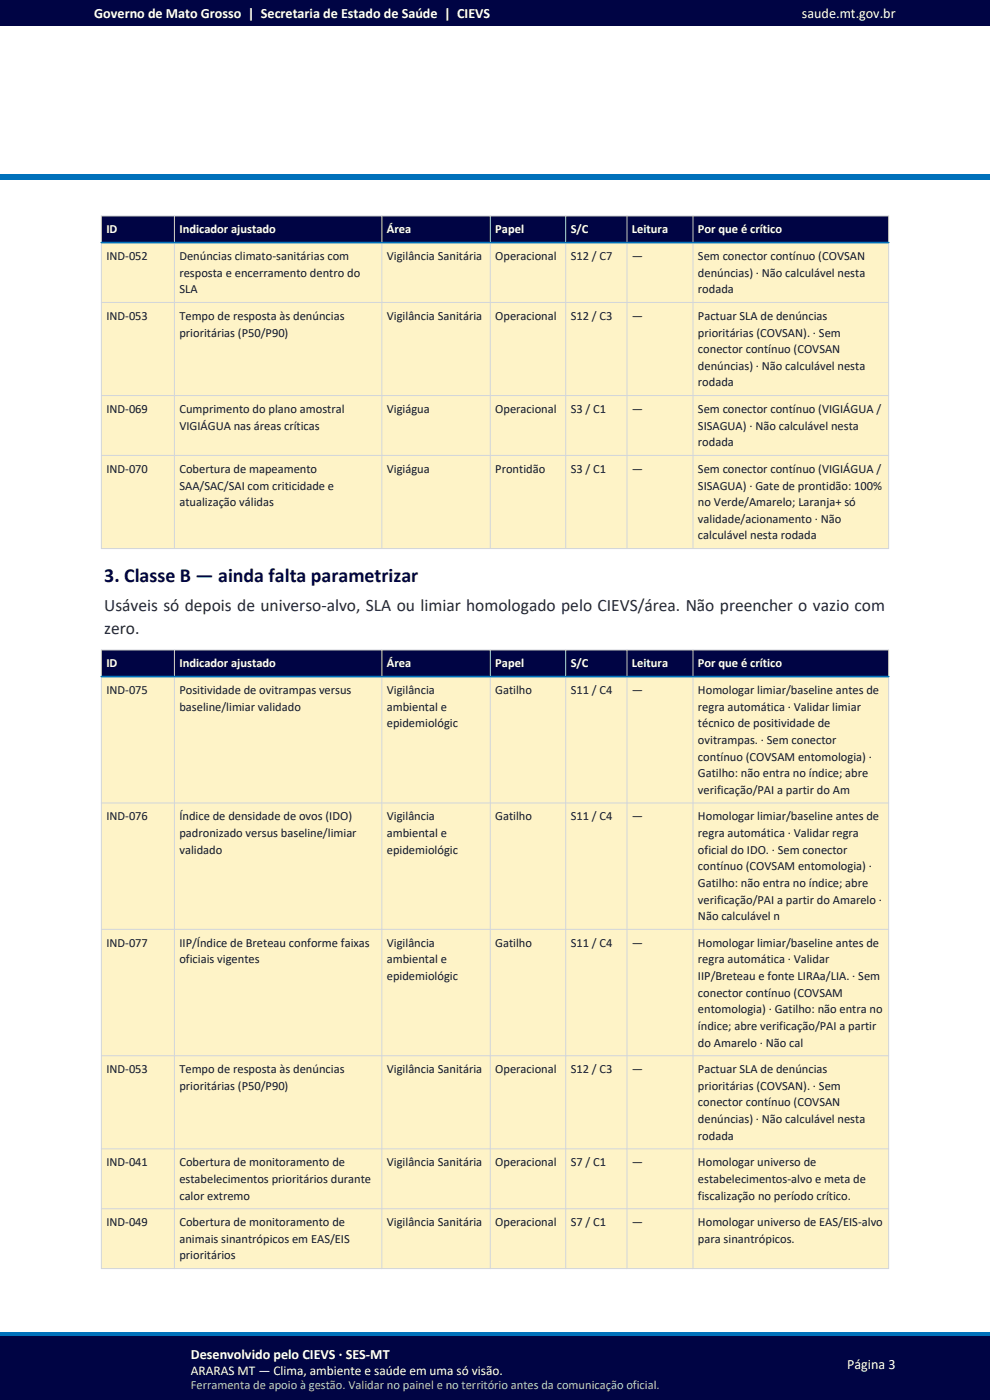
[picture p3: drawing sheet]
<svg xmlns="http://www.w3.org/2000/svg" width="210mm" height="297mm" viewBox="0 0 210 297" stroke-linecap="round" stroke-linejoin="round" font-family="sans-serif">
<defs><g id="words">
<text font-size="4.2" fill="#000444" x="22.1" y="123.4">3. Classe B — ainda falta parametrizar</text>
<g font-size="3.7" fill="#1f2937">
<text x="22.1" y="129.6">Usáveis só depois de universo-alvo, SLA ou limiar homologado pelo CIEVS/área. Não preencher o vazio com</text>
<text x="22.1" y="134.5">zero.</text>
</g>
<g font-size="3" fill="#fff">
<text x="20" y="3.8">Governo de Mato Grosso | Secretaria de Estado de Saúde | CIEVS</text>
<text x="170.1" y="3.8">saude.mt.gov.br</text>
<text x="40.5" y="288.3">Desenvolvido pelo CIEVS · SES-MT</text>
<text x="179.7" y="290.5">Página 3</text>
</g>
<text font-size="2.8" fill="#fff" x="40.5" y="291.7">ARARAS MT — Clima, ambiente e saúde em uma só visão.</text>
<g font-size="2.6" fill="#fff">
<text x="22.6" y="49.5">ID</text>
<text x="38.1" y="49.5">Indicador ajustado</text>
<text x="82.1" y="49.5">Área</text>
<text x="105.1" y="49.5">Papel</text>
<text x="121.1" y="49.5">S/C</text>
<text x="134.1" y="49.5">Leitura</text>
<text x="148.1" y="49.5">Por que é crítico</text>
<text x="22.6" y="141.6">ID</text>
<text x="38.1" y="141.6">Indicador ajustado</text>
<text x="82.1" y="141.6">Área</text>
<text x="105.1" y="141.6">Papel</text>
<text x="121.1" y="141.6">S/C</text>
<text x="134.1" y="141.6">Leitura</text>
<text x="148.1" y="141.6">Por que é crítico</text>
</g>
<g font-size="2.6" fill="#111827">
<text x="22.6" y="55.2">IND-052</text>
<text x="38.1" y="55.2">Denúncias climato-sanitárias com</text>
<text x="38.1" y="58.7">resposta e encerramento dentro do</text>
<text x="82.1" y="55.2">Vigilância Sanitária</text>
<text x="105.1" y="55.2">Operacional</text>
<text x="121.1" y="55.2">S12 / C7</text>
<text x="134.1" y="55.2">—</text>
<text x="148.1" y="55.2">Sem conector contínuo (COVSAN</text>
<text x="148.1" y="58.7">denúncias) · Não calculável nesta</text>
<text x="38.1" y="62.2">SLA</text>
<text x="148.1" y="62.2">rodada</text>
<text x="22.6" y="67.9">IND-053</text>
<text x="38.1" y="67.9">Tempo de resposta às denúncias</text>
<text x="38.1" y="71.4">prioritárias (P50/P90)</text>
<text x="82.1" y="67.9">Vigilância Sanitária</text>
<text x="105.1" y="67.9">Operacional</text>
<text x="121.1" y="67.9">S12 / C3</text>
<text x="134.1" y="67.9">—</text>
<text x="148.1" y="67.9">Pactuar SLA de denúncias</text>
<text x="148.1" y="71.4">prioritárias (COVSAN). · Sem</text>
<text x="148.1" y="74.9">conector contínuo (COVSAN</text>
<text x="148.1" y="78.4">denúncias) · Não calculável nesta</text>
<text x="148.1" y="82">rodada</text>
<text x="22.6" y="87.6">IND-069</text>
<text x="38.1" y="87.6">Cumprimento do plano amostral</text>
<text x="82.1" y="87.6">Vigiágua</text>
<text x="105.1" y="87.6">Operacional</text>
<text x="121.1" y="87.6">S3 / C1</text>
<text x="134.1" y="87.6">—</text>
<text x="148.1" y="87.6">Sem conector contínuo (VIGIÁGUA /</text>
<text x="38.1" y="91.1">VIGIÁGUA nas áreas críticas</text>
<text x="148.1" y="91.1">SISAGUA) · Não calculável nesta</text>
<text x="148.1" y="94.7">rodada</text>
<text x="22.6" y="100.3">IND-070</text>
<text x="38.1" y="100.3">Cobertura de mapeamento</text>
<text x="82.1" y="100.3">Vigiágua</text>
<text x="105.1" y="100.3">Prontidão</text>
<text x="121.1" y="100.3">S3 / C1</text>
<text x="134.1" y="100.3">—</text>
<text x="148.1" y="100.3">Sem conector contínuo (VIGIÁGUA /</text>
<text x="38.1" y="103.8">SAA/SAC/SAI com criticidade e</text>
<text x="38.1" y="107.4">atualização válidas</text>
<text x="148.1" y="103.8">SISAGUA) · Gate de prontidão: 100%</text>
<text x="148.1" y="107.4">no Verde/Amarelo; Laranja+ só</text>
<text x="148.1" y="110.9">validade/acionamento · Não</text>
<text x="148.1" y="114.4">calculável nesta rodada</text>
<text x="22.6" y="147.2">IND-075</text>
<text x="38.1" y="147.2">Positividade de ovitrampas versus</text>
<text x="82.1" y="147.2">Vigilância</text>
<text x="105.1" y="147.2">Gatilho</text>
<text x="121.1" y="147.2">S11 / C4</text>
<text x="134.1" y="147.2">—</text>
<text x="148.1" y="147.2">Homologar limiar/baseline antes de</text>
<text x="38.1" y="150.8">baseline/limiar validado</text>
<text x="82.1" y="150.8">ambiental e</text>
<text x="82.1" y="154.3">epidemiológic</text>
<text x="148.1" y="150.8">regra automática · Validar limiar</text>
<text x="148.1" y="154.3">técnico de positividade de</text>
<text x="148.1" y="157.8">ovitrampas. · Sem conector</text>
<text x="148.1" y="161.4">contínuo (COVSAM entomologia) ·</text>
<text x="148.1" y="164.9">Gatilho: não entra no índice; abre</text>
<text x="148.1" y="168.4">verificação/PAI a partir do Am</text>
<text x="22.6" y="174.1">IND-076</text>
<text x="38.1" y="174.1">Índice de densidade de ovos (IDO)</text>
<text x="38.1" y="177.6">padronizado versus baseline/limiar</text>
<text x="82.1" y="174.1">Vigilância</text>
<text x="82.1" y="177.6">ambiental e</text>
<text x="105.1" y="174.1">Gatilho</text>
<text x="121.1" y="174.1">S11 / C4</text>
<text x="134.1" y="174.1">—</text>
<text x="148.1" y="174.1">Homologar limiar/baseline antes de</text>
<text x="148.1" y="177.6">regra automática · Validar regra</text>
<text x="38.1" y="181.1">validado</text>
<text x="82.1" y="181.1">epidemiológic</text>
<text x="148.1" y="181.1">oficial do IDO. · Sem conector</text>
<text x="148.1" y="184.6">contínuo (COVSAM entomologia) ·</text>
<text x="148.1" y="188.2">Gatilho: não entra no índice; abre</text>
<text x="148.1" y="191.7">verificação/PAI a partir do Amarelo ·</text>
<text x="148.1" y="195.2">Não calculável n</text>
<text x="22.6" y="200.9">IND-077</text>
<text x="38.1" y="200.9">IIP/Índice de Breteau conforme faixas</text>
<text x="82.1" y="200.9">Vigilância</text>
<text x="105.1" y="200.9">Gatilho</text>
<text x="121.1" y="200.9">S11 / C4</text>
<text x="134.1" y="200.9">—</text>
<text x="148.1" y="200.9">Homologar limiar/baseline antes de</text>
<text x="38.1" y="204.4">oficiais vigentes</text>
<text x="82.1" y="204.4">ambiental e</text>
<text x="82.1" y="207.9">epidemiológic</text>
<text x="148.1" y="204.4">regra automática · Validar</text>
<text x="148.1" y="207.9">IIP/Breteau e fonte LIRAa/LIA. · Sem</text>
<text x="148.1" y="211.4">conector contínuo (COVSAM</text>
<text x="148.1" y="215">entomologia) · Gatilho: não entra no</text>
<text x="148.1" y="218.5">índice; abre verificação/PAI a partir</text>
<text x="22.6" y="227.7">IND-053</text>
<text x="38.1" y="227.7">Tempo de resposta às denúncias</text>
<text x="82.1" y="227.7">Vigilância Sanitária</text>
<text x="105.1" y="227.7">Operacional</text>
<text x="121.1" y="227.7">S12 / C3</text>
<text x="134.1" y="227.7">—</text>
<text x="148.1" y="222">do Amarelo · Não cal</text>
<text x="148.1" y="227.7">Pactuar SLA de denúncias</text>
<text x="38.1" y="231.2">prioritárias (P50/P90)</text>
<text x="148.1" y="231.2">prioritárias (COVSAN). · Sem</text>
<text x="148.1" y="234.7">conector contínuo (COVSAN</text>
<text x="148.1" y="238.3">denúncias) · Não calculável nesta</text>
<text x="148.1" y="241.8">rodada</text>
<text x="22.6" y="247.4">IND-041</text>
<text x="38.1" y="247.4">Cobertura de monitoramento de</text>
<text x="38.1" y="251">estabelecimentos prioritários durante</text>
<text x="82.1" y="247.4">Vigilância Sanitária</text>
<text x="105.1" y="247.4">Operacional</text>
<text x="121.1" y="247.4">S7 / C1</text>
<text x="134.1" y="247.4">—</text>
<text x="148.1" y="247.4">Homologar universo de</text>
<text x="148.1" y="251">estabelecimentos-alvo e meta de</text>
<text x="38.1" y="254.5">calor extremo</text>
<text x="148.1" y="254.5">fiscalização no período crítico.</text>
<text x="22.6" y="260.1">IND-049</text>
<text x="38.1" y="260.1">Cobertura de monitoramento de</text>
<text x="38.1" y="263.7">animais sinantrópicos em EAS/EIS</text>
<text x="82.1" y="260.1">Vigilância Sanitária</text>
<text x="105.1" y="260.1">Operacional</text>
<text x="121.1" y="260.1">S7 / C1</text>
<text x="134.1" y="260.1">—</text>
<text x="148.1" y="260.1">Homologar universo de EAS/EIS-alvo</text>
<text x="148.1" y="263.7">para sinantrópicos.</text>
<text x="38.1" y="267.2">prioritários</text>
</g>
<text font-size="2.6" fill="#b8c4d9" x="40.5" y="294.7">Ferramenta de apoio à gestão. Validar no painel e no território antes da comunicação oficial.</text>
</g></defs>
<path d="M0 0h210v5.5h-210z" fill-rule="evenodd" fill="#000444"/>
<path d="M0 5.5h210v31.5h-210z" fill-rule="evenodd" fill="#fff"/>
<g fill="#0071bb">
<path d="M0 37h210v1.2h-210z" fill-rule="evenodd"/>
<path d="M0 282.7h210v.8h-210z" fill-rule="evenodd"/>
</g>
<g fill="#000444">
<path d="M0 283.5h210v13.5h-210z" fill-rule="evenodd"/>
<path d="M21.5 45.8h167v5.7h-167z" fill-rule="evenodd"/>
</g>
<g fill="#fef3c7">
<path d="M21.5 51.5h167v12.7h-167z" fill-rule="evenodd"/>
<path d="M21.5 64.2h167v19.7h-167z" fill-rule="evenodd"/>
<path d="M21.5 83.9h167v12.7h-167z" fill-rule="evenodd"/>
<path d="M21.5 96.6h167v19.8h-167z" fill-rule="evenodd"/>
</g>
<path d="M21.5 45.8h167v70.6h-167zM21.5 51.5h167M37 45.8v70.6M81 45.8v70.6M104 45.8v70.6M120 45.8v70.6M133 45.8v70.6M147 45.8v70.6M21.5 64.2h167M21.5 83.9h167M21.5 96.6h167" fill="none" stroke="#d1d5db" stroke-width=".21"/>
<path d="M21.5 51.5h167" fill="none" stroke="#0071bb" stroke-width=".35"/>
<path d="M21.5 137.9h167v5.6h-167z" fill-rule="evenodd" fill="#000444"/>
<g fill="#fef3c7">
<path d="M21.5 143.5h167v26.8h-167z" fill-rule="evenodd"/>
<path d="M21.5 170.3h167v26.9h-167z" fill-rule="evenodd"/>
<path d="M21.5 197.2h167v26.8h-167z" fill-rule="evenodd"/>
<path d="M21.5 224h167v19.7h-167z" fill-rule="evenodd"/>
<path d="M21.5 243.7h167v12.7h-167z" fill-rule="evenodd"/>
<path d="M21.5 256.4h167v12.7h-167z" fill-rule="evenodd"/>
</g>
<g fill="none" stroke="#d1d5db" stroke-width=".21">
<path d="M21.5 137.9h167v131.2h-167zM37 137.9v131.2M81 137.9v131.2M104 137.9v131.2M120 137.9v131.2M133 137.9v131.2M147 137.9v131.2M21.5 143.5h167M21.5 170.3h167M21.5 197.2h167M21.5 224h167M21.5 243.7h167"/>
<path d="M21.5 256.4h167"/>
</g>
<path d="M21.5 143.5h167" fill="none" stroke="#0071bb" stroke-width=".35"/>
<use href="#words"/>
</svg>
